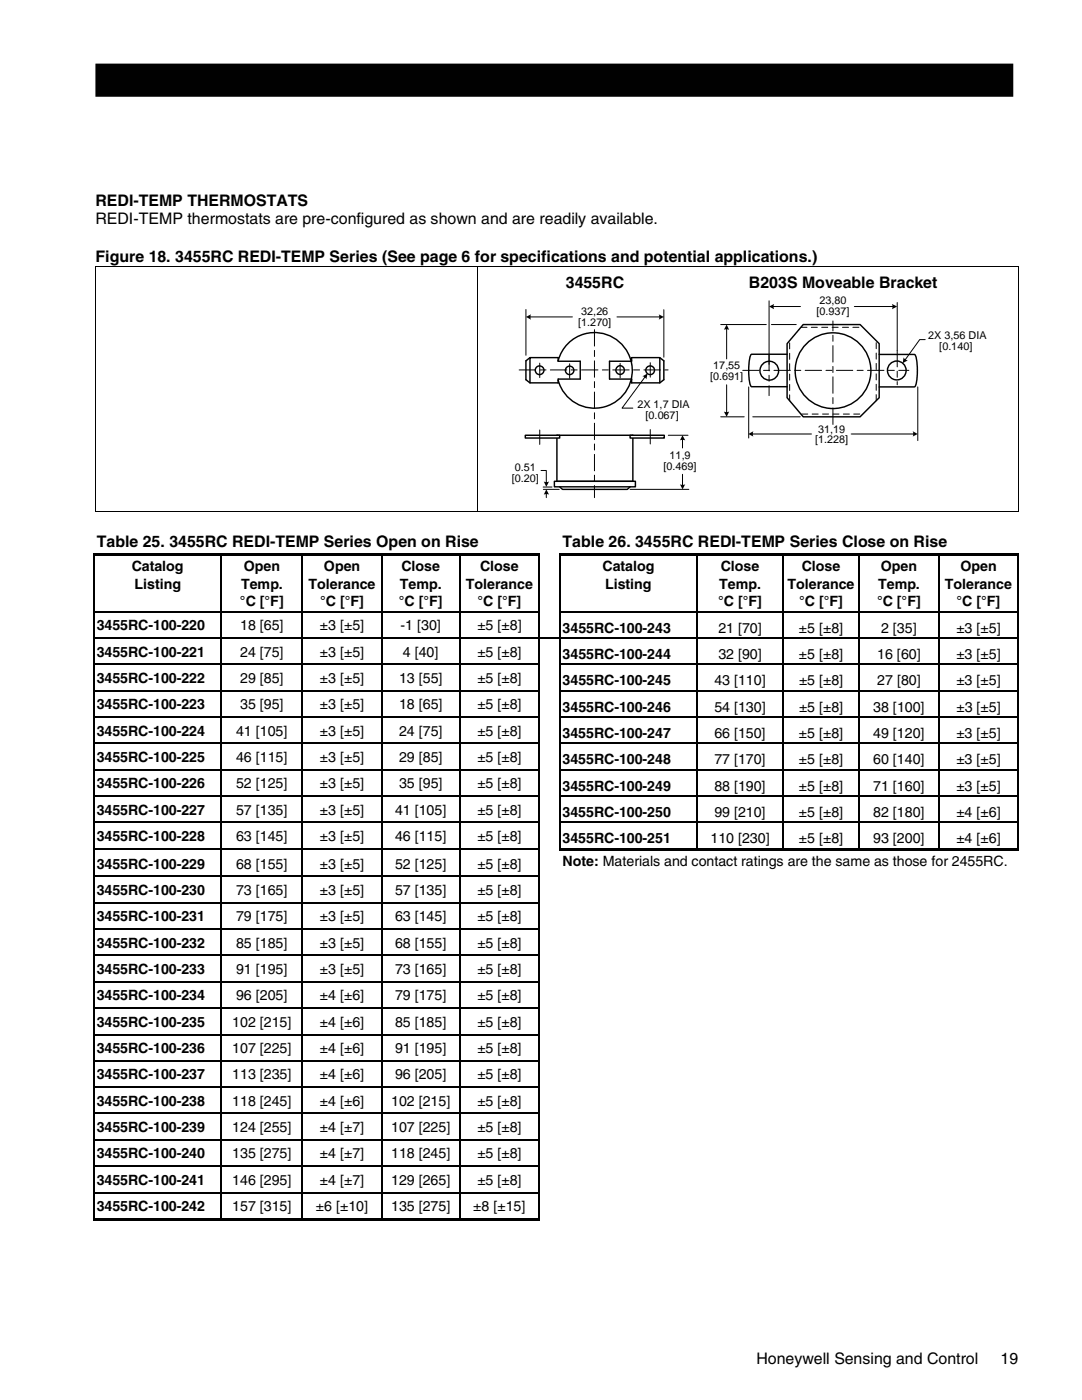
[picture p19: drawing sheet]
<svg xmlns="http://www.w3.org/2000/svg" width="216mm" height="279mm" viewBox="0 0 216 279" stroke-linecap="round" stroke-linejoin="round" font-family="sans-serif">
<defs><g id="words">
<g font-size="3.2">
<text x="19.1" y="41.1">REDI-TEMP THERMOSTATS</text>
<text x="19.1" y="44.8">REDI-TEMP thermostats are pre-configured as shown and are readily available.</text>
<text x="19.1" y="52.4">Figure 18. 3455RC REDI-TEMP Series (See page 6 for specifications and potential applications.)</text>
<text x="112.9" y="57.4">3455RC</text>
<text x="149.4" y="57.4">B203S Moveable Bracket</text>
<text x="19.3" y="109.1">Table 25. 3455RC REDI-TEMP Series Open on Rise</text>
<text x="112.3" y="109.1">Table 26. 3455RC REDI-TEMP Series Close on Rise</text>
<text x="150.9" y="272.3">Honeywell Sensing and Control</text>
<text x="199.6" y="272.3">19</text>
</g>
<g font-size="2.8">
<text x="26.3" y="114">Catalog</text>
<text x="48.6" y="114">Open</text>
<text x="64.6" y="114">Open</text>
<text x="80.1" y="114">Close</text>
<text x="95.8" y="114">Close</text>
<text x="120.2" y="114">Catalog</text>
<text x="143.8" y="114">Close</text>
<text x="160" y="114">Close</text>
<text x="175.8" y="114">Open</text>
<text x="191.6" y="114">Open</text>
<text x="26.8" y="117.5">Listing</text>
<text x="48.1" y="117.5">Temp.</text>
<text x="61.6" y="117.5">Tolerance</text>
<text x="79.8" y="117.5">Temp.</text>
<text x="93" y="117.5">Tolerance</text>
<text x="120.7" y="117.5">Listing</text>
<text x="143.5" y="117.5">Temp.</text>
<text x="157.1" y="117.5">Tolerance</text>
<text x="175.2" y="117.5">Temp.</text>
<text x="188.5" y="117.5">Tolerance</text>
<text x="19.3" y="125.8">3455RC-100-220</text>
<text x="47.9" y="121">°C [°F]</text>
<text x="47.9" y="125.8">18 [65]</text>
<text x="63.8" y="125.8">±3 [±5]</text>
<text x="63.9" y="121">°C [°F]</text>
<text x="79.6" y="121">°C [°F]</text>
<text x="79.9" y="125.8">-1 [30]</text>
<text x="95.3" y="125.8">±5 [±8]</text>
<text x="95.3" y="121">°C [°F]</text>
<text x="143.3" y="121">°C [°F]</text>
<text x="159.5" y="121">°C [°F]</text>
<text x="175" y="121">°C [°F]</text>
<text x="190.9" y="121">°C [°F]</text>
<text x="19.3" y="131">3455RC-100-221</text>
<text x="47.9" y="131">24 [75]</text>
<text x="63.8" y="131">±3 [±5]</text>
<text x="80.4" y="131">4 [40]</text>
<text x="95.3" y="131">±5 [±8]</text>
<text x="112.3" y="126.3">3455RC-100-243</text>
<text x="112.3" y="131.5">3455RC-100-244</text>
<text x="143.3" y="126.3">21 [70]</text>
<text x="143.3" y="131.5">32 [90]</text>
<text x="159.4" y="126.3">±5 [±8]</text>
<text x="159.4" y="131.5">±5 [±8]</text>
<text x="175" y="131.5">16 [60]</text>
<text x="175.8" y="126.3">2 [35]</text>
<text x="190.8" y="126.3">±3 [±5]</text>
<text x="190.8" y="131.5">±3 [±5]</text>
<text x="19.3" y="136.3">3455RC-100-222</text>
<text x="47.9" y="136.3">29 [85]</text>
<text x="63.8" y="136.3">±3 [±5]</text>
<text x="79.6" y="136.3">13 [55]</text>
<text x="95.2" y="136.3">±5 [±8]</text>
<text x="112.3" y="136.8">3455RC-100-245</text>
<text x="142.5" y="136.8">43 [110]</text>
<text x="159.4" y="136.8">±5 [±8]</text>
<text x="175" y="136.8">27 [80]</text>
<text x="190.8" y="136.8">±3 [±5]</text>
<text x="19.3" y="141.5">3455RC-100-223</text>
<text x="47.9" y="141.5">35 [95]</text>
<text x="63.8" y="141.5">±3 [±5]</text>
<text x="79.6" y="141.5">18 [65]</text>
<text x="95.2" y="141.5">±5 [±8]</text>
<text x="112.3" y="142">3455RC-100-246</text>
<text x="142.5" y="142">54 [130]</text>
<text x="159.4" y="142">±5 [±8]</text>
<text x="174.2" y="142">38 [100]</text>
<text x="190.8" y="142">±3 [±5]</text>
<text x="19.3" y="146.8">3455RC-100-224</text>
<text x="47.1" y="146.8">41 [105]</text>
<text x="63.8" y="146.8">±3 [±5]</text>
<text x="79.6" y="146.8">24 [75]</text>
<text x="95.2" y="146.8">±5 [±8]</text>
<text x="112.3" y="147.3">3455RC-100-247</text>
<text x="142.5" y="147.3">66 [150]</text>
<text x="159.4" y="147.3">±5 [±8]</text>
<text x="174.2" y="147.3">49 [120]</text>
<text x="190.8" y="147.3">±3 [±5]</text>
<text x="19.3" y="152.1">3455RC-100-225</text>
<text x="47.1" y="152.1">46 [115]</text>
<text x="63.8" y="152.1">±3 [±5]</text>
<text x="79.6" y="152.1">29 [85]</text>
<text x="95.2" y="152.1">±5 [±8]</text>
<text x="112.3" y="152.6">3455RC-100-248</text>
<text x="142.5" y="152.6">77 [170]</text>
<text x="159.4" y="152.6">±5 [±8]</text>
<text x="174.2" y="152.6">60 [140]</text>
<text x="190.8" y="152.6">±3 [±5]</text>
<text x="19.3" y="157.3">3455RC-100-226</text>
<text x="47.1" y="157.3">52 [125]</text>
<text x="63.8" y="157.3">±3 [±5]</text>
<text x="79.6" y="157.3">35 [95]</text>
<text x="95.2" y="157.3">±5 [±8]</text>
<text x="112.3" y="157.8">3455RC-100-249</text>
<text x="142.5" y="157.8">88 [190]</text>
<text x="159.4" y="157.8">±5 [±8]</text>
<text x="174.2" y="157.8">71 [160]</text>
<text x="190.8" y="157.8">±3 [±5]</text>
<text x="19.3" y="162.6">3455RC-100-227</text>
<text x="19.3" y="167.8">3455RC-100-228</text>
<text x="47.1" y="162.6">57 [135]</text>
<text x="47.1" y="167.8">63 [145]</text>
<text x="63.8" y="162.6">±3 [±5]</text>
<text x="63.8" y="167.8">±3 [±5]</text>
<text x="78.8" y="162.6">41 [105]</text>
<text x="78.8" y="167.8">46 [115]</text>
<text x="95.2" y="162.6">±5 [±8]</text>
<text x="95.2" y="167.8">±5 [±8]</text>
<text x="112.3" y="163.1">3455RC-100-250</text>
<text x="142.5" y="163.1">99 [210]</text>
<text x="159.4" y="163.1">±5 [±8]</text>
<text x="174.2" y="163.1">82 [180]</text>
<text x="190.8" y="163.1">±4 [±6]</text>
<text x="19.3" y="173.4">3455RC-100-229</text>
<text x="47.1" y="173.4">68 [155]</text>
<text x="63.8" y="173.4">±3 [±5]</text>
<text x="78.8" y="173.4">52 [125]</text>
<text x="95.2" y="173.4">±5 [±8]</text>
<text x="112.3" y="168.3">3455RC-100-251</text>
<text x="112.3" y="172.8">Note: Materials and contact ratings are the same as those for 2455RC.</text>
<text x="141.8" y="168.3">110 [230]</text>
<text x="159.4" y="168.3">±5 [±8]</text>
<text x="174.2" y="168.3">93 [200]</text>
<text x="190.8" y="168.3">±4 [±6]</text>
<text x="19.3" y="178.6">3455RC-100-230</text>
<text x="47.1" y="178.6">73 [165]</text>
<text x="63.8" y="178.6">±3 [±5]</text>
<text x="78.8" y="178.6">57 [135]</text>
<text x="95.2" y="178.6">±5 [±8]</text>
<text x="19.3" y="183.9">3455RC-100-231</text>
<text x="47.1" y="183.9">79 [175]</text>
<text x="63.8" y="183.9">±3 [±5]</text>
<text x="78.8" y="183.9">63 [145]</text>
<text x="95.2" y="183.9">±5 [±8]</text>
<text x="19.3" y="189.1">3455RC-100-232</text>
<text x="47.1" y="189.1">85 [185]</text>
<text x="63.8" y="189.1">±3 [±5]</text>
<text x="78.8" y="189.1">68 [155]</text>
<text x="95.2" y="189.1">±5 [±8]</text>
<text x="19.3" y="194.4">3455RC-100-233</text>
<text x="47.1" y="194.4">91 [195]</text>
<text x="63.8" y="194.4">±3 [±5]</text>
<text x="78.8" y="194.4">73 [165]</text>
<text x="95.2" y="194.4">±5 [±8]</text>
<text x="19.3" y="199.6">3455RC-100-234</text>
<text x="47.1" y="199.6">96 [205]</text>
<text x="63.8" y="199.6">±4 [±6]</text>
<text x="78.8" y="199.6">79 [175]</text>
<text x="95.2" y="199.6">±5 [±8]</text>
<text x="19.3" y="204.9">3455RC-100-235</text>
<text x="46.4" y="204.9">102 [215]</text>
<text x="63.8" y="204.9">±4 [±6]</text>
<text x="78.8" y="204.9">85 [185]</text>
<text x="95.2" y="204.9">±5 [±8]</text>
<text x="19.3" y="210.1">3455RC-100-236</text>
<text x="19.3" y="215.4">3455RC-100-237</text>
<text x="46.4" y="210.1">107 [225]</text>
<text x="46.4" y="215.4">113 [235]</text>
<text x="63.8" y="210.1">±4 [±6]</text>
<text x="63.8" y="215.4">±4 [±6]</text>
<text x="78.8" y="210.1">91 [195]</text>
<text x="78.8" y="215.4">96 [205]</text>
<text x="95.2" y="210.1">±5 [±8]</text>
<text x="95.2" y="215.4">±5 [±8]</text>
<text x="19.3" y="220.6">3455RC-100-238</text>
<text x="46.4" y="220.6">118 [245]</text>
<text x="63.8" y="220.6">±4 [±6]</text>
<text x="78.1" y="220.6">102 [215]</text>
<text x="95.2" y="220.6">±5 [±8]</text>
<text x="19.3" y="225.9">3455RC-100-239</text>
<text x="46.4" y="225.9">124 [255]</text>
<text x="63.8" y="225.9">±4 [±7]</text>
<text x="78.1" y="225.9">107 [225]</text>
<text x="95.2" y="225.9">±5 [±8]</text>
<text x="19.3" y="231.2">3455RC-100-240</text>
<text x="46.4" y="231.2">135 [275]</text>
<text x="63.8" y="231.2">±4 [±7]</text>
<text x="78.1" y="231.2">118 [245]</text>
<text x="95.2" y="231.2">±5 [±8]</text>
<text x="19.3" y="236.4">3455RC-100-241</text>
<text x="46.4" y="236.4">146 [295]</text>
<text x="63.8" y="236.4">±4 [±7]</text>
<text x="78.1" y="236.4">129 [265]</text>
<text x="95.2" y="236.4">±5 [±8]</text>
<text x="19.3" y="241.7">3455RC-100-242</text>
<text x="46.4" y="241.7">157 [315]</text>
<text x="63" y="241.7">±6 [±10]</text>
<text x="78.1" y="241.7">135 [275]</text>
<text x="94.4" y="241.7">±8 [±15]</text>
</g>
<g font-size="2.2">
<text x="115.4" y="65">[1.270]</text>
<text x="116" y="62.8">32,26</text>
<text x="162.9" y="62.9">[0.937]</text>
<text x="163.5" y="60.7">23,80</text>
<text x="185.2" y="67.7">2X 3,56 DIA</text>
<text x="187.4" y="69.9">[0.140]</text>
<text x="141.7" y="75.8">[0.691]</text>
<text x="142.3" y="73.6">17,55</text>
<text x="127.2" y="81.5">2X 1,7 DIA</text>
<text x="128.8" y="83.7">[0.067]</text>
<text x="162.6" y="88.5">[1.228]</text>
<text x="163.2" y="86.3">31,19</text>
<text x="102.7" y="93.9">0.51</text>
<text x="132.4" y="93.9">[0.469]</text>
<text x="133.6" y="91.7">11,9</text>
<text x="102.1" y="96.1">[0.20]</text>
</g>
</g></defs>
<path d="M19.2 12.8h182.9v6.4h-182.9z" fill="#010101"/>
<path d="M19.2 12.8h182.9v6.4h-182.9z" fill="none" stroke="#010101" stroke-width=".26"/>
<path d="M19 53.1h.1v.2h-.1zM203.1 53.1h.2v.2h-.2z" fill="#000"/>
<path d="M19 53.2h184.3M19.1 53.3v4.9M95.3 53.3v4.9M203.2 53.3v4.9" fill="none" stroke="#000" stroke-width=".2"/>
<path d="M104.9 61.8v9.1M105.7 63.2h8.5M132.5 61.8v9.5" fill="none" stroke="#010101" stroke-width=".2"/>
<path d="M104.9 63.2l1.1-.5-.2 .6 .2 .5z" fill-rule="evenodd" fill="#010101"/>
<path d="M123.1 63.2h8.6" fill="none" stroke="#010101" stroke-width=".2"/>
<path d="M131.4 62.7l1.1 .5-1.1 .6 .2-.5z" fill-rule="evenodd" fill="#010101"/>
<g fill="none" stroke="#010101" stroke-width=".29">
<path d="M157.1 70.7h-7.1a5 5 0 0 0-.6 3.3l.1 1.6a2.03 2.03 0 0 0 .5 1.6h7.1M160.3 64.8h11.3l3.8 3.8v10.8l-3.8 3.8h-11.3l-3.2-3.8v-10.8zM175.4 70.7h7.1a4.8 4.8 0 0 1 .5 3.3v1.6a2.1 2.1 0 0 1-.5 1.6h-7.1"/>
<circle cx="153.5" cy="74" r="1.87"/>
<circle cx="166.2" cy="74" r="7.6"/>
<circle cx="178.9" cy="73.9" r="1.87"/>
</g>
<path d="M143.8 64.8h9.1M145 65.6v6M149.4 77.2v10.2M183.1 77.2v10.7M143.8 83.2h4.7" fill="none" stroke="#010101" stroke-width=".2"/>
<path d="M148.2 73.9h33.2M153.5 70.7v8.3M179 69.9v6.9M166.2 84.7v-20.6" fill="none" stroke="#010101" stroke-width=".2" stroke-dasharray="3.3 .9 1.2 .9"/>
<path d="M159.8 65.3h12.4M174.8 80v-12M157.6 80v-12.1M160 82.6h12" fill="none" stroke="#010101" stroke-width=".2" stroke-dasharray="1.2 .9"/>
<path d="M145 64.8l.5 1-.5-.1-.6 .1z" fill-rule="evenodd" fill="#010101"/>
<path d="M150.1 86.6h11.8" fill="none" stroke="#010101" stroke-width=".2"/>
<path d="M149.3 86.6l1-.5-.1 .5 .1 .5z" fill-rule="evenodd" fill="#010101"/>
<path d="M169.8 86.6h12.6" fill="none" stroke="#010101" stroke-width=".2"/>
<path d="M182.1 86.1l1 .5-1 .5 .1-.5z" fill-rule="evenodd" fill="#010101"/>
<path d="M145 76.8v5.6" fill="none" stroke="#010101" stroke-width=".2"/>
<path d="M144.4 82.1l.6 .2 .5-.2-.5 1.1z" fill-rule="evenodd" fill="#010101"/>
<path d="M153.5 60v12.7M154.2 61.2h5.5M179 60.4v9.5" fill="none" stroke="#010101" stroke-width=".2"/>
<path d="M153.5 61.2l1-.5-.2 .5 .2 .5z" fill-rule="evenodd" fill="#010101"/>
<path d="M170.5 61.2h7.7" fill="none" stroke="#010101" stroke-width=".2"/>
<path d="M178 60.7l1 .5-1 .5 .1-.5z" fill-rule="evenodd" fill="#010101"/>
<path d="M184.6 67.8h-1.1l-2.9 4M150.2 83.2h9.5" fill="none" stroke="#010101" stroke-width=".2"/>
<path d="M180.3 71.3l.4 .4 .4 .2-1 .6z" fill-rule="evenodd" fill="#010101"/>
<path d="M153.9 64.8h5" fill="none" stroke="#010101" stroke-width=".2"/>
<path d="M111.4 72a7.5 7.5 0 0 1 11.6-4.2 7.5 7.5 0 0 1 0 12.3 7.5 7.5 0 0 1-11.6-4.2M111.4 71.4h-5.7v5h5.7v-.7M115.8 72.1v3.6" fill="none" stroke="#010101" stroke-width=".29"/>
<circle cx="113.7" cy="73.9" r=".85" fill="#fff"/>
<g fill="none" stroke="#010101" stroke-width=".29">
<path d="M105.7 71.4l-.8 .6v3.8l.8 .6M111.4 75.7h4.4M111.4 71.4v.7h4.4"/>
<circle cx="113.7" cy="73.9" r=".85"/>
</g>
<circle cx="107.7" cy="73.9" r=".86" fill="#fff"/>
<g fill="none" stroke="#010101" stroke-width=".29">
<path d="M121.6 72.1v3.6M126 72.1v-.7h5.7v5h-5.7"/>
<circle cx="107.7" cy="73.9" r=".86"/>
</g>
<circle cx="123.7" cy="73.9" r=".85" fill="#fff"/>
<g fill="none" stroke="#010101" stroke-width=".29">
<path d="M121.6 72.1h4.4M121.6 75.7h4.4v.7M131.7 71.4l.8 .6v3.8l-.8 .6"/>
<circle cx="123.7" cy="73.9" r=".85"/>
</g>
<circle cx="129.7" cy="73.9" r=".87" fill="#fff"/>
<g fill="none" stroke="#010101" stroke-width=".29">
<path d="M111.1 96.1v-9.2h15.2v9.2"/>
<circle cx="129.7" cy="73.9" r=".87"/>
</g>
<path d="M104.8 86.9h6.9v.5h-6.9z" fill="#fff"/>
<path d="M104.8 86.9h6.9v.5h-6.9z" fill="none" stroke="#010101" stroke-width=".29"/>
<path d="M125.7 86.9h6.8v.5h-6.8z" fill="#fff"/>
<path d="M111.1 96.1h15.2M125.7 86.9h6.8v.5h-6.8z" fill="none" stroke="#010101" stroke-width=".29"/>
<path d="M110.6 96.1h16.2v1.1h-16.2z" fill="#fff"/>
<path d="M110.6 96.1h16.2v1.1h-16.2zM111.7 97.2l.5 .5h13l.5-.5" fill="none" stroke="#010101" stroke-width=".29"/>
<path d="M108.4 97.2h1.8M108.4 97.7h3.2M109 98.5v.8M125.7 97.7h11.8M133.4 86.9h3.9" fill="none" stroke="#010101" stroke-width=".2"/>
<path d="M109 97.7l.6 1-.6-.1-.5 .1z" fill-rule="evenodd" fill="#010101"/>
<path d="M108 93.9h1v2.5" fill="none" stroke="#010101" stroke-width=".2"/>
<path d="M108.5 96.1l.5 .1 .6-.1-.6 1.1z" fill-rule="evenodd" fill="#010101"/>
<path d="M136.2 87.6v1.8" fill="none" stroke="#010101" stroke-width=".2"/>
<path d="M136.2 86.9l.5 1h-1z" fill-rule="evenodd" fill="#010101"/>
<path d="M136.2 94.7v2.2" fill="none" stroke="#010101" stroke-width=".2"/>
<path d="M135.7 96.6l.5 .2 .5-.2-.5 1.1z" fill-rule="evenodd" fill="#010101"/>
<path d="M128.7 75.2l-4.6 6.2h2.2" fill="none" stroke="#010101" stroke-width=".2"/>
<path d="M128.2 75.1l1-.6-.2 1.2-.3-.4z" fill-rule="evenodd" fill="#010101"/>
<path d="M107.7 72.5v2.9M113.7 72.6v2.9M123.7 72.5v2.9M129.8 72.4v2.9M107.7 85.8v2.9M129.8 85.7v2.9" fill="none" stroke="#010101" stroke-width=".2"/>
<path d="M103.6 73.8h29.7M118.6 65.8v33.5" fill="none" stroke="#010101" stroke-width=".2" stroke-dasharray="3.3 .9 1.2 .9"/>
<g fill="#000">
<path d="M19 58.2h.1v.2h-.1zM95.2 58.2h.1v.2h-.1zM203.1 58.2h.2v.2h-.2zM18.7 110.4h.2v.7h-.2zM18.9 110.4h25.2v.5h-25.2zM44.1 110.9h.2v.2h-.2zM44.1 110.4h16.1v.5h-16.1zM60.2 110.9h.3v.2h-.3zM60.2 110.4h15.9v.5h-15.9zM76.1 110.9h.2v.2h-.2zM76.1 110.4h15.5v.5h-15.5zM91.6 110.9h.3v.2h-.3z"/>
<path d="M91.6 110.4h15.9v.5h-15.9zM107.5 110.4h.2v.7h-.2zM111.6 110.4h.3v.7h-.3zM111.9 110.4h27v.5h-27zM138.9 110.9h.3v.2h-.3zM138.9 110.4h17.2v.5h-17.2zM156.1 110.9h.3v.2h-.3zM156.1 110.4h15.2v.5h-15.2zM171.3 110.9h.3v.2h-.3zM171.3 110.4h15.9v.5h-15.9zM187.2 110.9h.3v.2h-.3zM187.2 110.4h15.9v.5h-15.9z"/>
<path d="M203.1 110.4h.2v.7h-.2zM203.1 102h.2v.2h-.2zM18.7 122h.2v.5h-.2zM18.7 127.2h.2v.5h-.2zM18.7 132.5h.2v.5h-.2zM18.7 137.7h.2v.5h-.2zM44.1 122h.2v.5h-.2zM44.1 127.2h.2v.5h-.2zM44.1 132.5h.2v.5h-.2zM44.1 137.7h.2v.5h-.2zM60.2 122h.3v.5h-.3zM60.2 127.2h.3v.5h-.3z"/>
<path d="M60.2 132.5h.3v.5h-.3zM60.2 137.7h.3v.5h-.3zM76.1 122h.2v.5h-.2zM76.1 127.2h.2v.5h-.2zM76.1 132.5h.2v.5h-.2zM76.1 137.7h.2v.5h-.2zM91.6 122h.3v.5h-.3zM91.6 127.2h.3v.5h-.3zM91.6 132.5h.3v.5h-.3zM91.6 137.7h.3v.5h-.3zM107.5 122h.2v.5h-.2zM107.5 127.2h.2v.5h-.2z"/>
<path d="M107.5 132.5h.2v.5h-.2zM107.5 137.7h.2v.5h-.2zM111.6 122h.3v.5h-.3zM111.6 127.2h.3v.5h-.3zM111.6 132.5h.3v.5h-.3zM111.6 137.7h.3v.5h-.3zM138.9 122h.3v.5h-.3zM138.9 127.2h.3v.5h-.3zM138.9 132.5h.3v.5h-.3zM138.9 137.7h.3v.5h-.3zM156.1 122h.3v.5h-.3zM156.1 127.2h.3v.5h-.3z"/>
<path d="M156.1 132.5h.3v.5h-.3zM156.1 137.7h.3v.5h-.3zM171.3 122h.3v.5h-.3zM171.3 127.2h.3v.5h-.3zM171.3 132.5h.3v.5h-.3zM171.3 137.7h.3v.5h-.3zM187.2 122h.3v.5h-.3zM187.2 127.2h.3v.5h-.3zM187.2 132.5h.3v.5h-.3zM187.2 137.7h.3v.5h-.3zM203.1 122h.2v.5h-.2zM203.1 127.2h.2v.5h-.2z"/>
<path d="M203.1 132.5h.2v.5h-.2zM203.1 137.7h.2v.5h-.2zM18.7 143h.2v.5h-.2zM18.7 148.3h.2v.5h-.2zM18.7 153.5h.2v.5h-.2zM18.7 158.8h.2v.5h-.2zM44.1 143h.2v.5h-.2zM44.1 148.3h.2v.5h-.2zM44.1 153.5h.2v.5h-.2zM44.1 158.8h.2v.5h-.2zM60.2 143h.3v.5h-.3zM60.2 148.3h.3v.5h-.3z"/>
<path d="M60.2 153.5h.3v.5h-.3zM60.2 158.8h.3v.5h-.3zM76.1 143h.2v.5h-.2zM76.1 148.3h.2v.5h-.2zM76.1 153.5h.2v.5h-.2zM76.1 158.8h.2v.5h-.2zM91.6 143h.3v.5h-.3zM91.6 148.3h.3v.5h-.3zM91.6 153.5h.3v.5h-.3zM91.6 158.8h.3v.5h-.3zM107.5 143h.2v.5h-.2zM107.5 148.3h.2v.5h-.2z"/>
<path d="M107.5 153.5h.2v.5h-.2zM107.5 158.8h.2v.5h-.2zM111.6 143h.3v.5h-.3zM111.6 148.3h.3v.5h-.3zM111.6 153.5h.3v.5h-.3zM111.6 158.8h.3v.5h-.3zM138.9 143h.3v.5h-.3zM138.9 148.3h.3v.5h-.3zM138.9 153.5h.3v.5h-.3zM138.9 158.8h.3v.5h-.3zM156.1 143h.3v.5h-.3zM156.1 148.3h.3v.5h-.3z"/>
<path d="M156.1 153.5h.3v.5h-.3zM156.1 158.8h.3v.5h-.3zM171.3 143h.3v.5h-.3zM171.3 148.3h.3v.5h-.3zM171.3 153.5h.3v.5h-.3zM171.3 158.8h.3v.5h-.3zM187.2 143h.3v.5h-.3zM187.2 148.3h.3v.5h-.3zM187.2 153.5h.3v.5h-.3zM187.2 158.8h.3v.5h-.3zM203.1 143h.2v.5h-.2zM203.1 148.3h.2v.5h-.2z"/>
<path d="M203.1 153.5h.2v.5h-.2zM203.1 158.8h.2v.5h-.2zM18.7 164h.2v.5h-.2zM18.7 169.2h.2v.8h-.2zM18.7 174.8h.2v.5h-.2zM44.1 164h.2v.5h-.2zM44.1 169.2h.2v.8h-.2zM44.1 174.8h.2v.5h-.2zM60.2 164h.3v.5h-.3zM60.2 169.2h.3v.8h-.3zM60.2 174.8h.3v.5h-.3zM76.1 164h.2v.5h-.2z"/>
<path d="M76.1 169.2h.2v.8h-.2zM76.1 174.8h.2v.5h-.2zM91.6 164h.3v.5h-.3zM91.6 169.2h.3v.8h-.3zM91.6 174.8h.3v.5h-.3zM107.5 164h.2v.5h-.2zM107.5 169.2h.2v.8h-.2zM107.5 174.8h.2v.5h-.2zM111.6 164h.3v.5h-.3zM111.6 169.2h91.7v.6h-91.7zM138.9 164h.3v.5h-.3zM156.1 164h.3v.5h-.3z"/>
<path d="M171.3 164h.3v.5h-.3zM187.2 164h.3v.5h-.3zM203.1 164h.2v.5h-.2zM18.7 180h.2v.6h-.2zM18.7 185.3h.2v.5h-.2zM18.7 190.5h.2v.6h-.2zM18.7 195.8h.2v.5h-.2zM44.1 180h.2v.6h-.2zM44.1 185.3h.2v.5h-.2zM44.1 190.5h.2v.6h-.2zM44.1 195.8h.2v.5h-.2zM60.2 180h.3v.6h-.3z"/>
<path d="M60.2 185.3h.3v.5h-.3zM60.2 190.5h.3v.6h-.3zM60.2 195.8h.3v.5h-.3zM76.1 180h.2v.6h-.2zM76.1 185.3h.2v.5h-.2zM76.1 190.5h.2v.6h-.2zM76.1 195.8h.2v.5h-.2zM91.6 180h.3v.6h-.3zM91.6 185.3h.3v.5h-.3zM91.6 190.5h.3v.6h-.3zM91.6 195.8h.3v.5h-.3zM107.5 180h.2v.6h-.2z"/>
<path d="M107.5 185.3h.2v.5h-.2zM107.5 190.5h.2v.6h-.2zM107.5 195.8h.2v.5h-.2zM18.7 201.1h.2v.5h-.2zM18.7 206.3h.2v.5h-.2zM18.7 211.6h.2v.5h-.2zM18.7 216.8h.2v.5h-.2zM44.1 201.1h.2v.5h-.2zM44.1 206.3h.2v.5h-.2zM44.1 211.6h.2v.5h-.2zM44.1 216.8h.2v.5h-.2zM60.2 201.1h.3v.5h-.3z"/>
<path d="M60.2 206.3h.3v.5h-.3zM60.2 211.6h.3v.5h-.3zM60.2 216.8h.3v.5h-.3zM76.1 201.1h.2v.5h-.2zM76.1 206.3h.2v.5h-.2zM76.1 211.6h.2v.5h-.2zM76.1 216.8h.2v.5h-.2zM91.6 201.1h.3v.5h-.3zM91.6 206.3h.3v.5h-.3zM91.6 211.6h.3v.5h-.3zM91.6 216.8h.3v.5h-.3zM107.5 201.1h.2v.5h-.2z"/>
<path d="M107.5 206.3h.2v.5h-.2zM107.5 211.6h.2v.5h-.2zM107.5 216.8h.2v.5h-.2zM18.7 222.1h.2v.5h-.2zM18.7 227.4h.2v.5h-.2zM18.7 232.6h.2v.5h-.2zM18.7 237.9h.2v.5h-.2zM44.1 222.1h.2v.5h-.2zM44.1 227.4h.2v.5h-.2zM44.1 232.6h.2v.5h-.2zM44.1 237.9h.2v.5h-.2zM60.2 222.1h.3v.5h-.3z"/>
<path d="M60.2 227.4h.3v.5h-.3zM60.2 232.6h.3v.5h-.3zM60.2 237.9h.3v.5h-.3zM76.1 222.1h.2v.5h-.2zM76.1 227.4h.2v.5h-.2zM76.1 232.6h.2v.5h-.2zM76.1 237.9h.2v.5h-.2zM91.6 222.1h.3v.5h-.3zM91.6 227.4h.3v.5h-.3zM91.6 232.6h.3v.5h-.3zM91.6 237.9h.3v.5h-.3zM107.5 222.1h.2v.5h-.2z"/>
<path d="M107.5 227.4h.2v.5h-.2zM107.5 232.6h.2v.5h-.2zM107.5 237.9h.2v.5h-.2zM18.7 243.2h25.4v.5h-25.4zM44.1 243.2h16.1v.5h-16.1zM60.2 243.2h15.9v.5h-15.9zM76.1 243.2h15.5v.5h-15.5zM91.6 243.2h15.9v.5h-15.9z"/>
</g>
<path d="M19.1 58.4v43.8M95.3 58.4v43.8M203.2 58.4v43.8M19 102.1h76.2M95.3 102.1h107.8" fill="none" stroke="#000" stroke-width=".2"/>
<g fill="none" stroke="#000" stroke-width=".25">
<path d="M18.8 111.1v10.9M44.2 111.1v10.9M60.3 111.1v10.9M76.2 111.1v10.9M91.7 111.1v10.9M107.6 111.1v10.9M111.8 111.1v10.9M139.1 111.1v10.9M156.3 111.1v10.9M171.5 111.1v10.9M187.3 111.1v10.9M203.2 111.1v10.9"/>
<path d="M18.8 122.5v4.7M18.8 127.7v4.8M18.8 133v4.7M18.8 138.2v4.8M18.9 122.1h25.2M18.9 127.3h25.2M18.9 132.6h25.2M18.9 137.8h25.2M44.2 122.5v4.7M44.2 127.7v4.8M44.2 133v4.7M44.2 138.2v4.8"/>
<path d="M44.3 122.1h15.9M44.3 127.3h15.9M44.3 132.6h15.9M44.3 137.8h15.9M60.3 122.5v4.7M60.3 127.7v4.8M60.3 133v4.7M60.3 138.2v4.8M60.5 122.1h15.6M60.5 127.3h15.6M60.5 132.6h15.6M60.5 137.8h15.6"/>
<path d="M76.2 122.5v4.7M76.2 127.7v4.8M76.2 133v4.7M76.2 138.2v4.8M76.3 122.1h15.3M76.3 127.3h15.3M76.3 132.6h15.3M76.3 137.8h15.3M91.7 122.5v4.7M91.7 127.7v4.8M91.7 133v4.7M91.7 138.2v4.8"/>
<path d="M91.9 122.1h15.6M91.9 127.3h15.6M91.9 132.6h15.6M91.9 137.8h15.6M107.6 122.5v4.7M107.6 127.7v4.8M107.6 133v4.7M107.6 138.2v4.8M107.7 127.3h3.9M111.8 122.5v4.7M111.8 127.7v4.8M111.8 133v4.7"/>
<path d="M111.8 138.2v4.8M111.9 122.1h27M111.9 127.3h27M111.9 132.6h27M111.9 137.8h27M139.1 122.5v4.7M139.1 127.7v4.8M139.1 133v4.7M139.1 138.2v4.8M139.2 122.1h16.9M139.2 127.3h16.9M139.2 132.6h16.9"/>
<path d="M139.2 137.8h16.9M156.3 122.5v4.7M156.3 127.7v4.8M156.3 133v4.7M156.3 138.2v4.8M156.4 122.1h14.9M156.4 127.3h14.9M156.4 132.6h14.9M156.4 137.8h14.9M171.5 122.5v4.7M171.5 127.7v4.8M171.5 133v4.7"/>
<path d="M171.5 138.2v4.8M171.6 122.1h15.6M171.6 127.3h15.6M171.6 132.6h15.6M171.6 137.8h15.6M187.3 122.5v4.7M187.3 127.7v4.8M187.3 133v4.7M187.3 138.2v4.8M187.5 122.1h15.6M187.5 127.3h15.6M187.5 132.6h15.6"/>
<path d="M187.5 137.8h15.6M203.2 122.5v4.7M203.2 127.7v4.8M203.2 133v4.7M203.2 138.2v4.8M18.8 143.5v4.8M18.8 148.8v4.7M18.8 154v4.8M18.8 159.3v4.7M18.9 143.1h25.2M18.9 148.4h25.2M18.9 153.6h25.2"/>
<path d="M18.9 158.9h25.2M44.2 143.5v4.8M44.2 148.8v4.7M44.2 154v4.8M44.2 159.3v4.7M44.3 143.1h15.9M44.3 148.4h15.9M44.3 153.6h15.9M44.3 158.9h15.9M60.3 143.5v4.8M60.3 148.8v4.7M60.3 154v4.8"/>
<path d="M60.3 159.3v4.7M60.5 143.1h15.6M60.5 148.4h15.6M60.5 153.6h15.6M60.5 158.9h15.6M76.2 143.5v4.8M76.2 148.8v4.7M76.2 154v4.8M76.2 159.3v4.7M76.3 143.1h15.3M76.3 148.4h15.3M76.3 153.6h15.3"/>
<path d="M76.3 158.9h15.3M91.7 143.5v4.8M91.7 148.8v4.7M91.7 154v4.8M91.7 159.3v4.7M91.9 143.1h15.6M91.9 148.4h15.6M91.9 153.6h15.6M91.9 158.9h15.6M107.6 143.5v4.8M107.6 148.8v4.7M107.6 154v4.8"/>
<path d="M107.6 159.3v4.7M111.8 143.5v4.8M111.8 148.8v4.7M111.8 154v4.8M111.8 159.3v4.7M111.9 143.1h27M111.9 148.4h27M111.9 153.6h27M111.9 158.9h27M139.1 143.5v4.8M139.1 148.8v4.7M139.1 154v4.8"/>
<path d="M139.1 159.3v4.7M139.2 143.1h16.9M139.2 148.4h16.9M139.2 153.6h16.9M139.2 158.9h16.9M156.3 143.5v4.8M156.3 148.8v4.7M156.3 154v4.8M156.3 159.3v4.7M156.4 143.1h14.9M156.4 148.4h14.9M156.4 153.6h14.9"/>
<path d="M156.4 158.9h14.9M171.5 143.5v4.8M171.5 148.8v4.7M171.5 154v4.8M171.5 159.3v4.7M171.6 143.1h15.6M171.6 148.4h15.6M171.6 153.6h15.6M171.6 158.9h15.6M187.3 143.5v4.8M187.3 148.8v4.7M187.3 154v4.8"/>
<path d="M187.3 159.3v4.7M187.5 143.1h15.6M187.5 148.4h15.6M187.5 153.6h15.6M187.5 158.9h15.6M203.2 143.5v4.8M203.2 148.8v4.7M203.2 154v4.8M203.2 159.3v4.7M18.8 164.5v4.7M18.8 170v4.8M18.8 175.3v4.7"/>
<path d="M18.9 164.1h25.2M18.9 169.4h25.2M18.9 174.9h25.2M44.2 164.5v4.7M44.2 170v4.8M44.2 175.3v4.7M44.3 164.1h15.9M44.3 169.4h15.9M44.3 174.9h15.9M60.3 164.5v4.7M60.3 170v4.8M60.3 175.3v4.7"/>
<path d="M60.5 164.1h15.6M60.5 169.4h15.6M60.5 174.9h15.6M76.2 164.5v4.7M76.2 170v4.8M76.2 175.3v4.7M76.3 164.1h15.3M76.3 169.4h15.3M76.3 174.9h15.3M91.7 164.5v4.7M91.7 170v4.8M91.7 175.3v4.7"/>
<path d="M91.9 164.1h15.6M91.9 169.4h15.6M91.9 174.9h15.6M107.6 164.5v4.7M107.6 170v4.8M107.6 175.3v4.7M111.8 164.5v4.7M111.9 164.1h27M139.1 164.5v4.7M139.2 164.1h16.9M156.3 164.5v4.7M156.4 164.1h14.9"/>
<path d="M171.5 164.5v4.7M171.6 164.1h15.6M187.3 164.5v4.7M187.5 164.1h15.6M203.2 164.5v4.7M18.8 180.6v4.7M18.8 185.8v4.7M18.8 191.1v4.7M18.8 196.3v4.8M18.9 180.2h25.2M18.9 185.4h25.2M18.9 190.7h25.2"/>
<path d="M18.9 196h25.2M44.2 180.6v4.7M44.2 185.8v4.7M44.2 191.1v4.7M44.2 196.3v4.8M44.3 180.2h15.9M44.3 185.4h15.9M44.3 190.7h15.9M44.3 196h15.9M60.3 180.6v4.7M60.3 185.8v4.7M60.3 191.1v4.7"/>
<path d="M60.3 196.3v4.8M60.5 180.2h15.6M60.5 185.4h15.6M60.5 190.7h15.6M60.5 196h15.6M76.2 180.6v4.7M76.2 185.8v4.7M76.2 191.1v4.7M76.2 196.3v4.8M76.3 180.2h15.3M76.3 185.4h15.3M76.3 190.7h15.3"/>
<path d="M76.3 196h15.3M91.7 180.6v4.7M91.7 185.8v4.7M91.7 191.1v4.7M91.7 196.3v4.8M91.9 180.2h15.6M91.9 185.4h15.6M91.9 190.7h15.6M91.9 196h15.6M107.6 180.6v4.7M107.6 185.8v4.7M107.6 191.1v4.7"/>
<path d="M107.6 196.3v4.8M18.8 201.6v4.7M18.8 206.8v4.8M18.8 212.1v4.7M18.8 217.3v4.8M18.9 201.2h25.2M18.9 206.5h25.2M18.9 211.7h25.2M18.9 217h25.2M44.2 201.6v4.7M44.2 206.8v4.8M44.2 212.1v4.7"/>
<path d="M44.2 217.3v4.8M44.3 201.2h15.9M44.3 206.5h15.9M44.3 211.7h15.9M44.3 217h15.9M60.3 201.6v4.7M60.3 206.8v4.8M60.3 212.1v4.7M60.3 217.3v4.8M60.5 201.2h15.6M60.5 206.5h15.6M60.5 211.7h15.6"/>
<path d="M60.5 217h15.6M76.2 201.6v4.7M76.2 206.8v4.8M76.2 212.1v4.7M76.2 217.3v4.8M76.3 201.2h15.3M76.3 206.5h15.3M76.3 211.7h15.3M76.3 217h15.3M91.7 201.6v4.7M91.7 206.8v4.8M91.7 212.1v4.7"/>
<path d="M91.7 217.3v4.8M91.9 201.2h15.6M91.9 206.5h15.6M91.9 211.7h15.6M91.9 217h15.6M107.6 201.6v4.7M107.6 206.8v4.8M107.6 212.1v4.7M107.6 217.3v4.8M18.8 222.6v4.8M18.8 227.9v4.7M18.8 233.1v4.8"/>
<path d="M18.8 238.4v4.8M18.9 222.2h25.2M18.9 227.5h25.2M18.9 232.7h25.2M18.9 238h25.2M44.2 222.6v4.8M44.2 227.9v4.7M44.2 233.1v4.8M44.2 238.4v4.8M44.3 222.2h15.9M44.3 227.5h15.9M44.3 232.7h15.9"/>
<path d="M44.3 238h15.9M60.3 222.6v4.8M60.3 227.9v4.7M60.3 233.1v4.8M60.3 238.4v4.8M60.5 222.2h15.6M60.5 227.5h15.6M60.5 232.7h15.6M60.5 238h15.6M76.2 222.6v4.8M76.2 227.9v4.7M76.2 233.1v4.8"/>
<path d="M76.2 238.4v4.8M76.3 222.2h15.3M76.3 227.5h15.3M76.3 232.7h15.3M76.3 238h15.3M91.7 222.6v4.8M91.7 227.9v4.7M91.7 233.1v4.8M91.7 238.4v4.8M91.9 222.2h15.6M91.9 227.5h15.6M91.9 232.7h15.6"/>
<path d="M91.9 238h15.6M107.6 222.6v4.8M107.6 227.9v4.7M107.6 233.1v4.8M107.6 238.4v5.3"/>
</g>
<use href="#words"/>
</svg>
